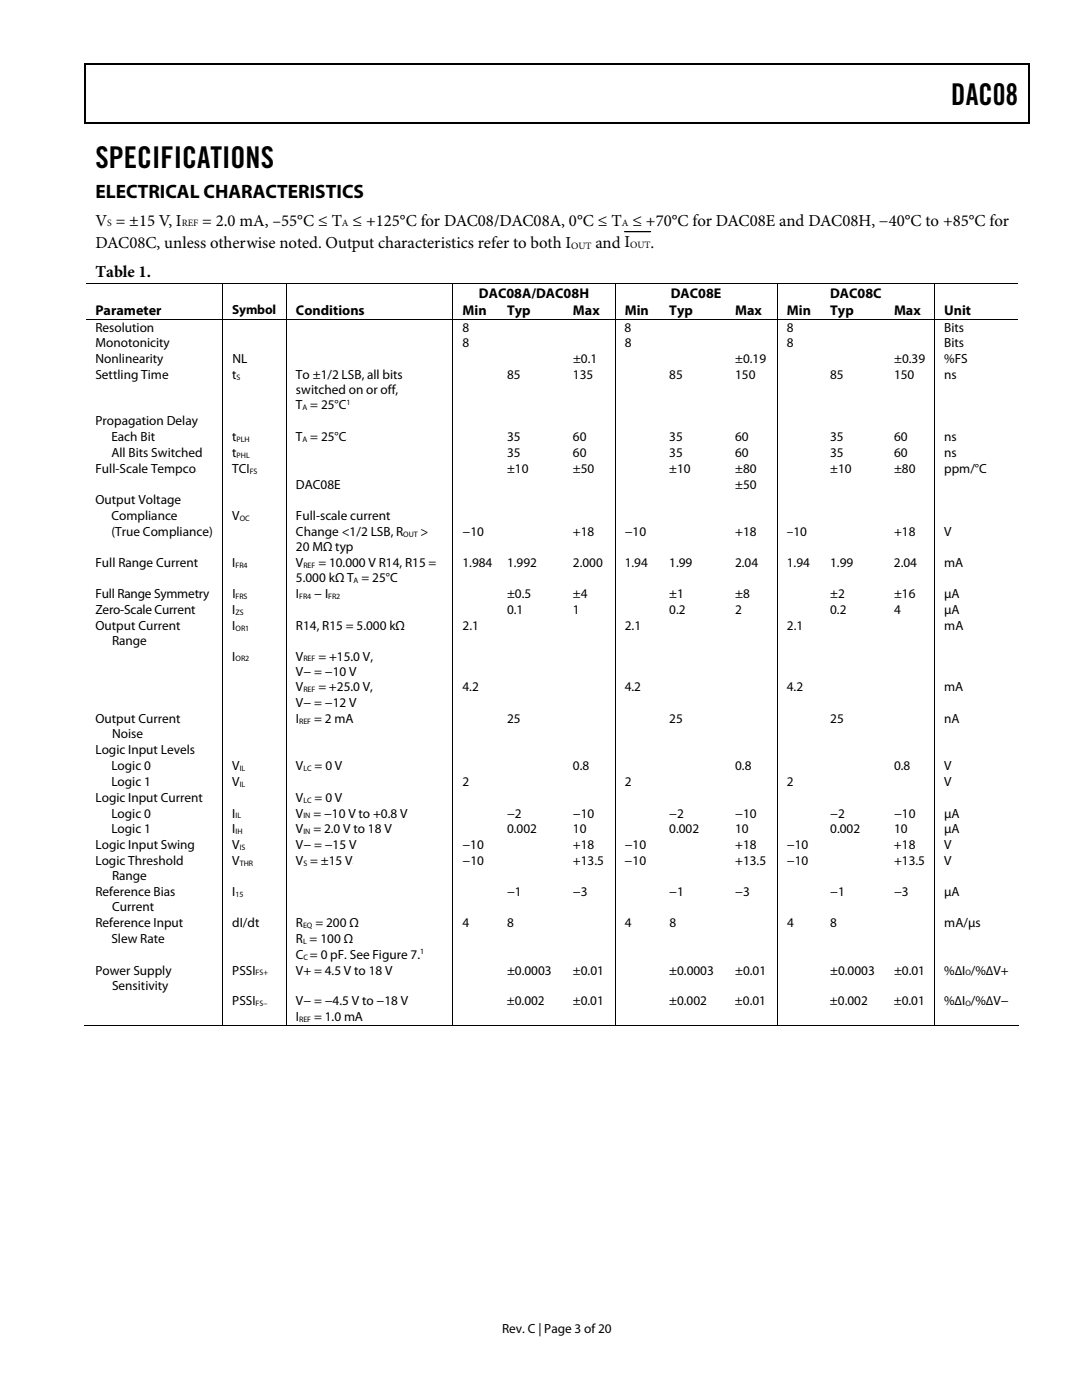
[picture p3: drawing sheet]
<svg xmlns="http://www.w3.org/2000/svg" width="216mm" height="279mm" viewBox="0 0 216 279" stroke-linecap="round" stroke-linejoin="round" font-family="sans-serif">
<defs><g id="words">
<g font-size="6">
<text x="189.8" y="21">DAC08</text>
<text x="19" y="33.6">SPECIFICATIONS</text>
</g>
<text font-size="3.9" x="19" y="39.6">ELECTRICAL CHARACTERISTICS</text>
<g font-size="3.3">
<text x="19" y="45">V = ±15 V, I</text>
<text x="40.3" y="45">= 2.0 mA, –55°C ≤ T ≤ +125°C for DAC08/DAC08A, 0°C ≤ T ≤ +70°C for DAC08E and DAC08H, −40°C to +85°C for</text>
<text x="19.1" y="49.5">DAC08C, unless otherwise noted. Output characteristics refer to both I</text>
<text x="118.8" y="49.5">and I</text>
<text x="129.8" y="49.5">.</text>
<text x="19" y="55.4">Table 1.</text>
</g>
<g font-size="2.8">
<text x="95.6" y="59.4">DAC08A/DAC08H</text>
<text x="133.9" y="59.4">DAC08E</text>
<text x="165.6" y="59.4">DAC08C</text>
<text x="19" y="62.8">Parameter</text>
<text x="59.1" y="62.8">Conditions</text>
<text x="92.3" y="62.8">Min</text>
<text x="101.2" y="62.8">Typ</text>
<text x="114.3" y="62.8">Max</text>
<text x="124.7" y="62.8">Min</text>
<text x="133.6" y="62.8">Typ</text>
<text x="146.7" y="62.8">Max</text>
<text x="157" y="62.8">Min</text>
<text x="165.7" y="62.8">Typ</text>
<text x="178.4" y="62.8">Max</text>
<text x="188.4" y="62.8">Unit</text>
</g>
<g font-size="2.6">
<text x="46.4" y="62.6">Symbol</text>
<text x="19" y="66.2">Resolution</text>
<text x="19" y="69.3">Monotonicity</text>
<text x="92.3" y="66.2">8</text>
<text x="92.3" y="69.3">8</text>
<text x="124.6" y="66.2">8</text>
<text x="124.7" y="69.3">8</text>
<text x="157" y="66.2">8</text>
<text x="157" y="69.3">8</text>
<text x="188.4" y="66.2">Bits</text>
<text x="188.4" y="69.3">Bits</text>
<text x="19" y="72.5">Nonlinearity</text>
<text x="19" y="75.7">Settling Time</text>
<text x="46.4" y="75.7">t</text>
<text x="46.4" y="72.5">NL</text>
<text x="59.1" y="75.7">To ±1/2 LSB, all bits</text>
<text x="101.2" y="75.7">85</text>
<text x="114.3" y="75.7">135</text>
<text x="114.3" y="72.5">±0.1</text>
<text x="133.5" y="75.7">85</text>
<text x="146.7" y="75.7">150</text>
<text x="146.7" y="72.5">±0.19</text>
<text x="165.7" y="75.7">85</text>
<text x="178.4" y="75.7">150</text>
<text x="178.4" y="72.5">±0.39</text>
<text x="188.4" y="75.7">ns</text>
<text x="188.4" y="72.5">%FS</text>
<text x="59.1" y="78.7">switched on or off,</text>
<text x="59.1" y="81.7">T = 25°C</text>
<text x="19" y="84.8">Propagation Delay</text>
<text x="22.2" y="88">Each Bit</text>
<text x="46.4" y="88">t</text>
<text x="59.1" y="88">T = 25°C</text>
<text x="101.2" y="88">35</text>
<text x="114.3" y="88">60</text>
<text x="133.5" y="88">35</text>
<text x="146.7" y="88">60</text>
<text x="165.7" y="88">35</text>
<text x="178.4" y="88">60</text>
<text x="188.4" y="88">ns</text>
<text x="19" y="94.3">Full-Scale Tempco</text>
<text x="22.2" y="91.2">All Bits Switched</text>
<text x="46.4" y="94.3">TCI</text>
<text x="46.4" y="91.2">t</text>
<text x="101.2" y="91.2">35</text>
<text x="101.2" y="94.3">±10</text>
<text x="114.3" y="94.3">±50</text>
<text x="114.3" y="91.2">60</text>
<text x="133.5" y="94.3">±10</text>
<text x="133.5" y="91.2">35</text>
<text x="146.7" y="94.3">±80</text>
<text x="146.7" y="91.2">60</text>
<text x="165.7" y="91.2">35</text>
<text x="165.7" y="94.3">±10</text>
<text x="178.4" y="91.2">60</text>
<text x="178.4" y="94.3">±80</text>
<text x="188.4" y="94.3">ppm/°C</text>
<text x="188.4" y="91.2">ns</text>
<text x="19" y="100.7">Output Voltage</text>
<text x="59.1" y="97.5">DAC08E</text>
<text x="146.7" y="97.5">±50</text>
<text x="22.2" y="103.8">Compliance</text>
<text x="22.2" y="107">(True Compliance)</text>
<text x="46.4" y="103.8">V</text>
<text x="59.1" y="103.8">Full-scale current</text>
<text x="59.1" y="107">Change &lt;1/2 LSB, R</text>
<text x="83.9" y="107">&gt;</text>
<text x="92.3" y="107">−10</text>
<text x="114.3" y="107">+18</text>
<text x="124.6" y="107">−10</text>
<text x="146.7" y="107">+18</text>
<text x="157" y="107">–10</text>
<text x="178.4" y="107">+18</text>
<text x="188.4" y="107">V</text>
<text x="19" y="113.2">Full Range Current</text>
<text x="46.4" y="113.2">I</text>
<text x="59.1" y="110">20 MΩ typ</text>
<text x="59.1" y="113.2">V</text>
<text x="63.5" y="113.2">= 10.000 V R14, R15 =</text>
<text x="92.3" y="113.2">1.984</text>
<text x="101.2" y="113.2">1.992</text>
<text x="114.3" y="113.2">2.000</text>
<text x="124.6" y="113.2">1.94</text>
<text x="133.5" y="113.2">1.99</text>
<text x="146.7" y="113.2">2.04</text>
<text x="157" y="113.2">1.94</text>
<text x="165.6" y="113.2">1.99</text>
<text x="178.4" y="113.2">2.04</text>
<text x="188.4" y="113.2">mA</text>
<text x="19" y="119.3">Full Range Symmetry</text>
<text x="46.4" y="119.3">I</text>
<text x="59.1" y="116.2">5.000 kΩ T = 25°C</text>
<text x="59.1" y="119.3">I</text>
<text x="62.7" y="119.3">− I</text>
<text x="101.2" y="119.3">±0.5</text>
<text x="114.3" y="119.3">±4</text>
<text x="133.5" y="119.3">±1</text>
<text x="146.7" y="119.3">±8</text>
<text x="165.6" y="119.3">±2</text>
<text x="178.4" y="119.3">±16</text>
<text x="188.4" y="119.3">µA</text>
<text x="19" y="122.5">Zero-Scale Current</text>
<text x="19" y="125.7">Output Current</text>
<text x="46.4" y="122.5">I</text>
<text x="46.4" y="125.7">I</text>
<text x="59.1" y="125.7">R14, R15 = 5.000 kΩ</text>
<text x="92.3" y="125.7">2.1</text>
<text x="101.2" y="122.5">0.1</text>
<text x="114.3" y="122.5">1</text>
<text x="124.7" y="125.7">2.1</text>
<text x="133.5" y="122.5">0.2</text>
<text x="146.7" y="122.5">2</text>
<text x="157" y="125.7">2.1</text>
<text x="165.7" y="122.5">0.2</text>
<text x="178.4" y="122.5">4</text>
<text x="188.4" y="122.5">µA</text>
<text x="188.4" y="125.7">mA</text>
<text x="22.4" y="128.7">Range</text>
<text x="46.4" y="131.8">I</text>
<text x="59.1" y="131.8">V</text>
<text x="63.5" y="131.8">= +15.0 V,</text>
<text x="59.1" y="134.8">V− = −10 V</text>
<text x="59.1" y="138">V</text>
<text x="63.5" y="138">= +25.0 V,</text>
<text x="92.3" y="138">4.2</text>
<text x="124.6" y="138">4.2</text>
<text x="157" y="138">4.2</text>
<text x="188.4" y="138">mA</text>
<text x="59.1" y="141.2">V− = −12 V</text>
<text x="19" y="144.3">Output Current</text>
<text x="22.4" y="147.3">Noise</text>
<text x="59.1" y="144.3">I</text>
<text x="62.7" y="144.3">= 2 mA</text>
<text x="101.2" y="144.3">25</text>
<text x="133.5" y="144.3">25</text>
<text x="165.7" y="144.3">25</text>
<text x="188.4" y="144.3">nA</text>
<text x="19" y="150.5">Logic Input Levels</text>
<text x="22.2" y="153.6">Logic 0</text>
<text x="46.4" y="153.6">V</text>
<text x="59.1" y="153.6">V</text>
<text x="62.8" y="153.6">= 0 V</text>
<text x="114.3" y="153.6">0.8</text>
<text x="146.7" y="153.6">0.8</text>
<text x="178.4" y="153.6">0.8</text>
<text x="188.4" y="153.6">V</text>
<text x="19" y="160">Logic Input Current</text>
<text x="22.2" y="156.8">Logic 1</text>
<text x="46.4" y="156.8">V</text>
<text x="59.1" y="160">V</text>
<text x="62.8" y="160">= 0 V</text>
<text x="92.3" y="156.8">2</text>
<text x="124.7" y="156.8">2</text>
<text x="157" y="156.8">2</text>
<text x="188.4" y="156.8">V</text>
<text x="22.2" y="163.2">Logic 0</text>
<text x="22.2" y="166.3">Logic 1</text>
<text x="46.4" y="163.2">I</text>
<text x="46.4" y="166.3">I</text>
<text x="59.1" y="163.2">V</text>
<text x="59.1" y="166.3">V</text>
<text x="62.5" y="166.3">= 2.0 V to 18 V</text>
<text x="62.5" y="163.2">= −10 V to +0.8 V</text>
<text x="101.2" y="163.2">−2</text>
<text x="101.2" y="166.3">0.002</text>
<text x="114.3" y="163.2">−10</text>
<text x="114.3" y="166.3">10</text>
<text x="133.5" y="163.2">−2</text>
<text x="133.5" y="166.3">0.002</text>
<text x="146.7" y="163.2">−10</text>
<text x="146.7" y="166.3">10</text>
<text x="165.7" y="163.2">−2</text>
<text x="165.7" y="166.3">0.002</text>
<text x="178.4" y="163.2">−10</text>
<text x="178.4" y="166.3">10</text>
<text x="188.4" y="163.2">µA</text>
<text x="188.4" y="166.3">µA</text>
<text x="19" y="169.5">Logic Input Swing</text>
<text x="19" y="172.7">Logic Threshold</text>
<text x="46.4" y="169.5">V</text>
<text x="46.4" y="172.7">V</text>
<text x="59.1" y="169.5">V− = −15 V</text>
<text x="59.1" y="172.7">V = ±15 V</text>
<text x="92.3" y="169.5">−10</text>
<text x="92.3" y="172.7">−10</text>
<text x="114.3" y="169.5">+18</text>
<text x="114.3" y="172.7">+13.5</text>
<text x="124.6" y="172.7">−10</text>
<text x="124.7" y="169.5">−10</text>
<text x="146.7" y="169.5">+18</text>
<text x="146.7" y="172.7">+13.5</text>
<text x="157" y="169.5">−10</text>
<text x="157" y="172.7">−10</text>
<text x="178.4" y="169.5">+18</text>
<text x="178.4" y="172.7">+13.5</text>
<text x="188.4" y="169.5">V</text>
<text x="188.4" y="172.7">V</text>
<text x="19" y="178.8">Reference Bias</text>
<text x="22.4" y="175.7">Range</text>
<text x="46.4" y="178.8">I</text>
<text x="101.2" y="178.8">−1</text>
<text x="114.3" y="178.8">−3</text>
<text x="133.5" y="178.8">−1</text>
<text x="146.7" y="178.8">−3</text>
<text x="165.7" y="178.8">−1</text>
<text x="178.4" y="178.8">−3</text>
<text x="188.4" y="178.8">µA</text>
<text x="19" y="185">Reference Input</text>
<text x="22.4" y="181.8">Current</text>
<text x="46.4" y="185">dI/dt</text>
<text x="59" y="185">R</text>
<text x="62.9" y="185">= 200 Ω</text>
<text x="92.3" y="185">4</text>
<text x="101.2" y="185">8</text>
<text x="124.7" y="185">4</text>
<text x="133.6" y="185">8</text>
<text x="157" y="185">4</text>
<text x="165.7" y="185">8</text>
<text x="188.4" y="185">mA/µs</text>
<text x="22.2" y="188.2">Slew Rate</text>
<text x="59.1" y="191.3">C = 0 pF. See Figure 7.</text>
<text x="59.1" y="188.2">R = 100 Ω</text>
<text x="19" y="194.5">Power Supply</text>
<text x="22.4" y="197.5">Sensitivity</text>
<text x="46.4" y="194.5">PSSI</text>
<text x="59.1" y="194.5">V+ = 4.5 V to 18 V</text>
<text x="101.2" y="194.5">±0.0003</text>
<text x="114.3" y="194.5">±0.01</text>
<text x="133.5" y="194.5">±0.0003</text>
<text x="146.7" y="194.5">±0.01</text>
<text x="165.6" y="194.5">±0.0003</text>
<text x="178.4" y="194.5">±0.01</text>
<text x="188.4" y="194.5">%∆I /%∆V+</text>
<text x="46.4" y="200.7">PSSI</text>
<text x="59.1" y="200.7">V− = −4.5 V to −18 V</text>
<text x="59.1" y="203.8">I</text>
<text x="62.7" y="203.8">= 1.0 mA</text>
<text x="101.2" y="200.7">±0.002</text>
<text x="114.3" y="200.7">±0.01</text>
<text x="133.5" y="200.7">±0.002</text>
<text x="146.7" y="200.7">±0.01</text>
<text x="165.6" y="200.7">±0.002</text>
<text x="178.4" y="200.7">±0.01</text>
<text x="188.4" y="200.7">%∆I /%∆V−</text>
<text x="100.2" y="266">Rev. C | Page 3 of 20</text>
</g>
<g font-size="1.9">
<text x="21.4" y="45.2">S</text>
<text x="36.3" y="45.2">REF</text>
<text x="68.2" y="45.2">A</text>
<text x="124.1" y="45.2">A</text>
<text x="114" y="49.7">OUT</text>
<text x="125.8" y="49.5">OUT</text>
</g>
<g font-size="1.6">
<text x="47.2" y="75.8">S</text>
<text x="60.4" y="81.8">A</text>
<text x="69.1" y="80.8">1</text>
<text x="47.2" y="88.2">PLH</text>
<text x="60.4" y="88.2">A</text>
<text x="47.2" y="91.3">PHL</text>
<text x="49.8" y="94.5">FS</text>
<text x="47.8" y="104">OC</text>
<text x="80.5" y="107.2">OUT</text>
<text x="47" y="113.3">FR4</text>
<text x="60.5" y="113.3">REF</text>
<text x="47" y="119.5">FRS</text>
<text x="59.7" y="119.5">FR4</text>
<text x="65.5" y="119.5">FR2</text>
<text x="70.6" y="116.3">A</text>
<text x="47" y="122.7">ZS</text>
<text x="47" y="125.8">OR1</text>
<text x="47" y="132">OR2</text>
<text x="60.5" y="132">REF</text>
<text x="60.5" y="138.2">REF</text>
<text x="59.7" y="144.5">REF</text>
<text x="47.8" y="153.8">IL</text>
<text x="60.5" y="153.8">LC</text>
<text x="47.8" y="157">IL</text>
<text x="60.5" y="160.2">LC</text>
<text x="47" y="163.3">IL</text>
<text x="47" y="166.5">IH</text>
<text x="60.5" y="163.3">IN</text>
<text x="60.5" y="166.5">IN</text>
<text x="47.8" y="169.7">IS</text>
<text x="47.8" y="172.8">THR</text>
<text x="60.5" y="172.8">S</text>
<text x="47" y="179">15</text>
<text x="60.5" y="185.2">EQ</text>
<text x="60.5" y="188.3">L</text>
<text x="60.6" y="191.5">C</text>
<text x="83.8" y="190.4">1</text>
<text x="51" y="194.7">FS+</text>
<text x="192.6" y="194.7">O</text>
<text x="51" y="200.8">FS–</text>
<text x="192.6" y="200.8">O</text>
<text x="59.7" y="204">REF</text>
</g>
<g font-size=".3">
<text x="69.1" y="87.8">1</text>
<text x="39.1" y="94.1">1</text>
</g>
</g></defs>
<path d="M16.9 12.7h.2v1h-.2zM205.1 12.7h.3v1h-.3zM205.1 12.7h.3v.3h-.3zM205.1 24.4h.3v.3h-.3z" fill="#000"/>
<path d="M16.9 12.8h188.2M17 13.7v11M205.2 13.7v11M16.9 24.5h188.2M124.6 46.2h5.2" fill="none" stroke="#000" stroke-width=".25"/>
<g fill="none" stroke="#000" stroke-width=".2">
<path d="M17.1 56.7h186M44.4 56.7v6.9M57.1 56.7v6.9M90.4 56.7v6.9M122.7 56.7v6.9M155.1 56.7v6.9M186.5 56.7v6.9M17.1 63.7h186M44.4 63.8v141M57.1 63.8v141M90.4 63.8v141M122.7 63.8v141"/>
<path d="M155.1 63.8v141M186.5 63.8v141M16.9 204.7h27.5M44.5 204.7h12.6M57.2 204.7h33.1M90.5 204.7h32.2M122.8 204.7h32.2M155.2 204.7h31.2M186.6 204.7h16.6"/>
</g>
<use href="#words"/>
</svg>
